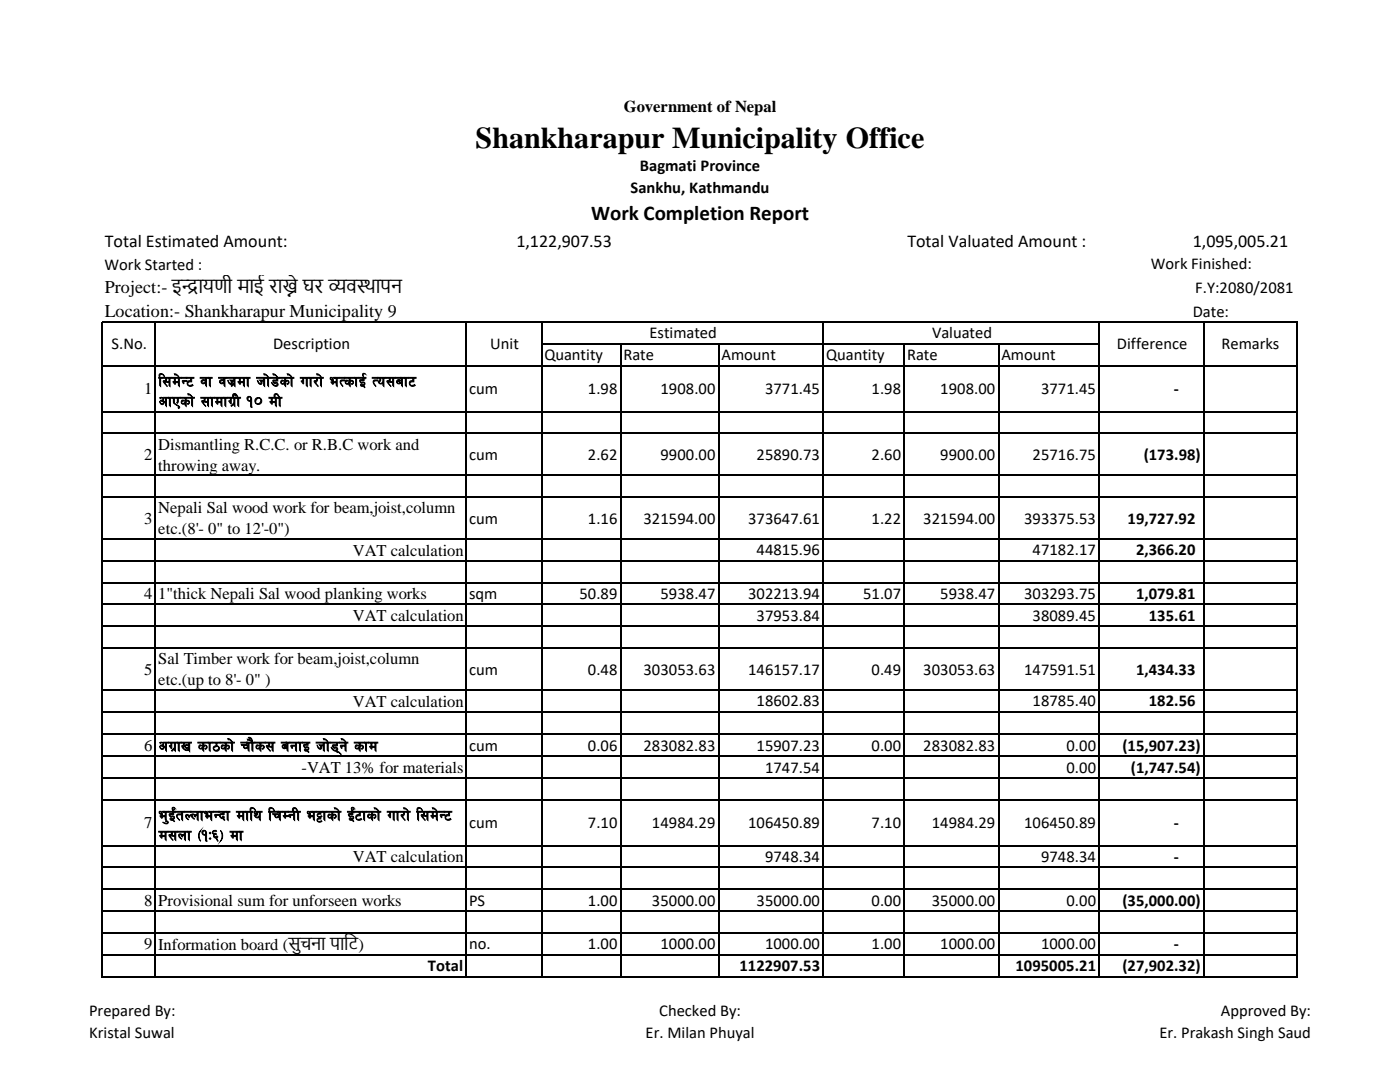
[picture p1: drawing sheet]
<svg xmlns="http://www.w3.org/2000/svg" width="279mm" height="216mm" viewBox="0 0 279 216" stroke-linecap="round" stroke-linejoin="round" font-family="sans-serif">
<defs><g id="words">
<text font-size="6" x="94.9" y="29.5">Shankharapur Municipality Office</text>
<text font-size="4.2" x="118" y="43.8">Work Completion Report</text>
<g font-size="3.6">
<text x="20.9" y="49.3">Total Estimated Amount:</text>
<text x="103.1" y="49.3">1,122,907.53</text>
<text x="181.1" y="49.3">Total Valuated Amount :</text>
<text x="238" y="49.3">1,095,005.21</text>
<text x="20.9" y="58.5">Project:- इनायणीमाई राखेघर ववसथापन</text>
<text x="36.3" y="58.5">्</text>
<text x="36.3" y="58.5">द</text>
<text x="36.3" y="58.5">र</text>
<text x="56.4" y="58.5">्</text>
<text x="56.4" y="58.5">न</text>
<text x="65.5" y="58.5">् ्</text>
<text x="65.5" y="58.5">य</text>
<text x="20.9" y="63.2">Location:- Shankharapur Municipality 9</text>
<text x="31.7" y="77.1">l;d]G6 jf jh|df hf]8]sf] uf/f] eTsfO{ To;af6</text>
<text x="31.7" y="81.1">cfPsf] ;fdfu+|L !) dL</text>
<text x="31.7" y="149.9">cu|fv sf7sf] rf}s; agfO hf]8\g] sfd</text>
<text x="31.7" y="163.7">e'O{+tNnfeGbf dfly lrDgL e§fsf] O{+6fsf] uf/f] l;d]G6</text>
<text x="31.7" y="167.7">d;nf -!M^_ df</text>
</g>
<g font-size="3.3">
<text x="124.5" y="22.4">Government of Nepal</text>
<text x="127.7" y="34.1">Bagmati Province</text>
<text x="125.8" y="38.5">Sankhu, Kathmandu</text>
<text x="20.9" y="53.8">Work Started :</text>
<text x="229.7" y="53.7">Work Finished:</text>
<text x="238.5" y="58.5">F.Y:2080/2081</text>
<text x="238" y="63.2">Date:</text>
<text x="22.3" y="69.6">S.No.</text>
<text x="54.5" y="69.6">Description</text>
<text x="97.8" y="69.6">Unit</text>
<text x="108.6" y="71.9">Quantity</text>
<text x="124.4" y="71.9">Rate</text>
<text x="129.6" y="67.5">Estimated</text>
<text x="144" y="71.9">Amount</text>
<text x="164.9" y="71.9">Quantity</text>
<text x="181.1" y="71.9">Rate</text>
<text x="186" y="67.5">Valuated</text>
<text x="199.8" y="71.9">Amount</text>
<text x="222.9" y="69.6">Difference</text>
<text x="243.8" y="69.7">Remarks</text>
<text x="28.8" y="78.7">1</text>
<text x="93.6" y="78.7">cum</text>
<text x="117.3" y="78.7">1.98</text>
<text x="131.8" y="78.7">1908.00</text>
<text x="152.7" y="78.7">3771.45</text>
<text x="173.9" y="78.7">1.98</text>
<text x="187.7" y="78.7">1908.00</text>
<text x="207.8" y="78.7">3771.45</text>
<text x="234.2" y="78.7">-</text>
<text x="31.6" y="89.7">Dismantling R.C.C. or R.B.C work and</text>
<text x="28.8" y="91.8">2</text>
<text x="31.6" y="93.9">throwing away.</text>
<text x="93.6" y="91.8">cum</text>
<text x="117.3" y="91.8">2.62</text>
<text x="131.8" y="91.8">9900.00</text>
<text x="151" y="91.8">25890.73</text>
<text x="173.9" y="91.8">2.60</text>
<text x="187.7" y="91.8">9900.00</text>
<text x="206.1" y="91.8">25716.75</text>
<text x="228.3" y="91.8">(173.98)</text>
<text x="28.8" y="104.5">3</text>
<text x="31.6" y="102.4">Nepali Sal wood work for beam,joist,column</text>
<text x="31.6" y="106.6">etc.(8'- 0&quot; to 12'-0&quot;)</text>
<text x="93.6" y="104.5">cum</text>
<text x="117.3" y="104.5">1.16</text>
<text x="128.4" y="104.5">321594.00</text>
<text x="149.3" y="104.5">373647.61</text>
<text x="173.9" y="104.5">1.22</text>
<text x="184.3" y="104.5">321594.00</text>
<text x="204.4" y="104.5">393375.53</text>
<text x="225" y="104.5">19,727.92</text>
<text x="70.4" y="110.9">VAT calculation</text>
<text x="151" y="110.8">44815.96</text>
<text x="206.1" y="110.8">47182.17</text>
<text x="226.7" y="110.8">2,366.20</text>
<text x="28.8" y="119.5">4</text>
<text x="31.6" y="119.6">1&quot;thick Nepali Sal wood planking works</text>
<text x="93.6" y="119.5">sqm</text>
<text x="115.6" y="119.5">50.89</text>
<text x="131.8" y="119.5">5938.47</text>
<text x="149.3" y="119.5">302213.94</text>
<text x="172.2" y="119.5">51.07</text>
<text x="187.7" y="119.5">5938.47</text>
<text x="204.4" y="119.5">303293.75</text>
<text x="226.7" y="119.5">1,079.81</text>
<text x="70.4" y="123.9">VAT calculation</text>
<text x="151" y="123.9">37953.84</text>
<text x="206.1" y="123.9">38089.45</text>
<text x="229.3" y="123.9">135.61</text>
<text x="28.8" y="134.6">5</text>
<text x="31.6" y="132.6">Sal Timber work for beam,joist,column</text>
<text x="31.6" y="136.8">etc.(up to 8'- 0&quot; )</text>
<text x="93.6" y="134.6">cum</text>
<text x="117.3" y="134.6">0.48</text>
<text x="128.4" y="134.6">303053.63</text>
<text x="149.3" y="134.6">146157.17</text>
<text x="173.9" y="134.6">0.49</text>
<text x="184.3" y="134.6">303053.63</text>
<text x="204.4" y="134.6">147591.51</text>
<text x="226.7" y="134.6">1,434.33</text>
<text x="70.4" y="141">VAT calculation</text>
<text x="151" y="141">18602.83</text>
<text x="206.1" y="141">18785.40</text>
<text x="229.3" y="141">182.56</text>
<text x="28.8" y="149.8">6</text>
<text x="93.6" y="149.8">cum</text>
<text x="117.3" y="149.8">0.06</text>
<text x="128.4" y="149.8">283082.83</text>
<text x="151" y="149.8">15907.23</text>
<text x="173.9" y="149.8">0.00</text>
<text x="184.3" y="149.8">283082.83</text>
<text x="212.8" y="149.8">0.00</text>
<text x="224" y="149.8">(15,907.23)</text>
<text x="60.2" y="154.3">-VAT 13% for materials</text>
<text x="152.7" y="154.2">1747.54</text>
<text x="212.8" y="154.2">0.00</text>
<text x="225.7" y="154.2">(1,747.54)</text>
<text x="28.8" y="165.3">7</text>
<text x="93.6" y="165.3">cum</text>
<text x="117.3" y="165.3">7.10</text>
<text x="130.1" y="165.3">14984.29</text>
<text x="149.3" y="165.3">106450.89</text>
<text x="173.9" y="165.3">7.10</text>
<text x="186" y="165.3">14984.29</text>
<text x="204.4" y="165.3">106450.89</text>
<text x="234.2" y="165.3">-</text>
<text x="70.4" y="172">VAT calculation</text>
<text x="152.7" y="172">9748.34</text>
<text x="207.8" y="172">9748.34</text>
<text x="234.2" y="172">-</text>
<text x="28.8" y="180.7">8</text>
<text x="31.6" y="180.8">Provisional sum for unforseen works</text>
<text x="93.6" y="180.7">PS</text>
<text x="117.3" y="180.7">1.00</text>
<text x="130.1" y="180.7">35000.00</text>
<text x="151" y="180.7">35000.00</text>
<text x="173.9" y="180.7">0.00</text>
<text x="186" y="180.7">35000.00</text>
<text x="212.8" y="180.7">0.00</text>
<text x="224" y="180.7">(35,000.00)</text>
<text x="28.8" y="189.4">9</text>
<text x="31.6" y="189.5">Information board (सु</text>
<text x="59.9" y="189.5">चना पाट</text>
<text x="69.5" y="189.5">ि)</text>
<text x="93.6" y="189.4">no.</text>
<text x="117.3" y="189.4">1.00</text>
<text x="131.8" y="189.4">1000.00</text>
<text x="152.7" y="189.4">1000.00</text>
<text x="173.9" y="189.4">1.00</text>
<text x="187.7" y="189.4">1000.00</text>
<text x="207.8" y="189.4">1000.00</text>
<text x="234.2" y="189.4">-</text>
<text x="85.4" y="193.7">Total</text>
<text x="147.6" y="193.7">1122907.53</text>
<text x="202.6" y="193.7">1095005.21</text>
<text x="224" y="193.7">(27,902.32)</text>
<text x="17.8" y="202.8">Prepared By:</text>
<text x="131.6" y="202.8">Checked By:</text>
<text x="243.6" y="202.8">Approved By:</text>
<text x="17.8" y="207.1">Kristal Suwal</text>
<text x="128.8" y="207.1">Er. Milan Phuyal</text>
<text x="231.4" y="207.1">Er. Prakash Singh Saud</text>
</g>
</g></defs>
<g fill="none" stroke="#000" stroke-width=".3">
<path d="M20.3 64.2v130.8M20.5 64.3h238.5M20.5 73.1h238.5M31 64.5v130.5M93 64.5v130.5M108.1 64.5v130.5M108.2 68.7h111.3M123.9 68.9v126.1M143.4 68.9v126.1M164.3 64.5v130.5M180.5 68.9v126.1M199.3 68.9v126.1"/>
<path d="M219.4 64.5v130.5M240.3 64.5v130.5M258.8 64.5v130.5M20.5 82.1h238.5M20.5 86.5h238.5M20.5 94.8h238.5M20.5 99.2h238.5M20.5 107.5h238.5M20.5 111.9h238.5M20.5 116.3h238.5M20.5 120.6h238.5M20.5 125h238.5"/>
<path d="M20.5 129.3h238.5M20.5 137.7h238.5M20.5 142h238.5M20.5 146.4h238.5M20.5 150.9h238.5M20.5 155.3h238.5M20.5 159.7h238.5M20.5 168.7h238.5M20.5 173.1h238.5M20.5 177.4h238.5M20.5 181.8h238.5M20.5 186.2h238.5"/>
<path d="M20.5 190.5h238.5M20.5 194.9h238.5"/>
</g>
<use href="#words"/>
</svg>
